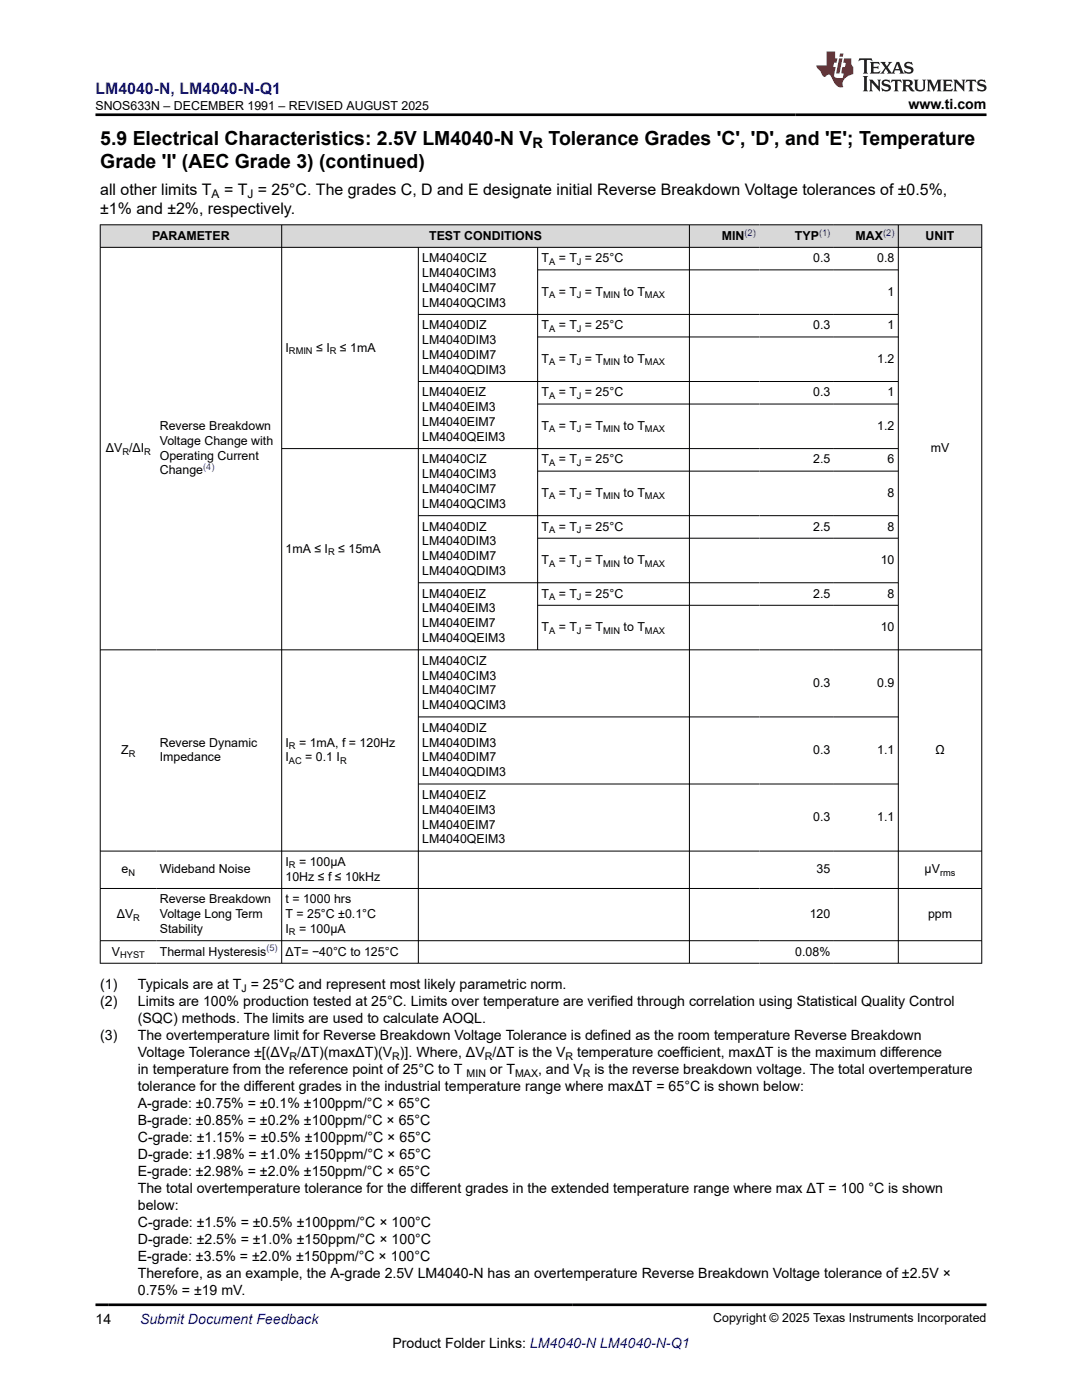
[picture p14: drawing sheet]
<svg xmlns="http://www.w3.org/2000/svg" width="216mm" height="279mm" viewBox="0 0 216 279" stroke-linecap="round" stroke-linejoin="round" font-family="sans-serif">
<defs><g id="words">
<g font-size="3.9">
<text x="20" y="28.8">5.9 Electrical Characteristics: 2.5V LM4040-N V</text>
<text x="109.5" y="28.8">Tolerance Grades 'C', 'D', and 'E'; Temperature</text>
<text x="20" y="33.5">Grade 'I' (AEC Grade 3) (continued)</text>
</g>
<text font-size="3.2" fill="#00f" x="19.1" y="18.7">LM4040-N, LM4040-N-Q1</text>
<g font-size="3.2">
<text x="20" y="38.9">all other limits T</text>
<text x="44.7" y="38.9">= T = 25°C. The grades C, D and E designate initial Reverse Breakdown Voltage tolerances of ±0.5%,</text>
<text x="20" y="42.8">±1% and ±2%, respectively.</text>
</g>
<text font-size="2.9" x="106.3" y="29.6">R</text>
<g font-size="2.8">
<text x="181.3" y="21.8">www.ti.com</text>
<text x="20" y="197.4">(1)</text>
<text x="27.5" y="197.4">Typicals are at T = 25°C and represent most likely parametric norm.</text>
<text x="20" y="200.8">(2)</text>
<text x="27.5" y="200.8">Limits are 100% production tested at 25°C. Limits over temperature are verified through correlation using Statistical Quality Control</text>
<text x="20" y="207.5">(3)</text>
<text x="27.5" y="204.2">(SQC) methods. The limits are used to calculate AOQL.</text>
<text x="27.5" y="207.5">The overtemperature limit for Reverse Breakdown Voltage Tolerance is defined as the room temperature Reverse Breakdown</text>
<text x="27.5" y="214.3">in temperature from the reference point of 25°C to T</text>
<text x="27.5" y="210.9">Voltage Tolerance ±[(ΔV /ΔT)(maxΔT)(V )]. Where, ΔV /ΔT is the V</text>
<text x="97.8" y="214.3">or T</text>
<text x="107.4" y="214.3">, and V</text>
<text x="115.2" y="210.9">temperature coefficient, maxΔT is the maximum difference</text>
<text x="118.6" y="214.3">is the reverse breakdown voltage. The total overtemperature</text>
<text x="27.5" y="217.7">tolerance for the different grades in the industrial temperature range where maxΔT = 65°C is shown below:</text>
<text x="27.5" y="221.1">A-grade: ±0.75% = ±0.1% ±100ppm/°C × 65°C</text>
<text x="27.5" y="224.5">B-grade: ±0.85% = ±0.2% ±100ppm/°C × 65°C</text>
<text x="27.5" y="227.9">C-grade: ±1.15% = ±0.5% ±100ppm/°C × 65°C</text>
<text x="27.5" y="231.3">D-grade: ±1.98% = ±1.0% ±150ppm/°C × 65°C</text>
<text x="27.5" y="234.6">E-grade: ±2.98% = ±2.0% ±150ppm/°C × 65°C</text>
<text x="27.5" y="238">The total overtemperature tolerance for the different grades in the extended temperature range where max ΔT = 100 °C is shown</text>
<text x="27.5" y="241.4">below:</text>
<text x="27.5" y="244.8">C-grade: ±1.5% = ±0.5% ±100ppm/°C × 100°C</text>
<text x="27.5" y="248.2">D-grade: ±2.5% = ±1.0% ±150ppm/°C × 100°C</text>
<text x="27.5" y="251.6">E-grade: ±3.5% = ±2.0% ±150ppm/°C × 100°C</text>
<text x="27.5" y="255">Therefore, as an example, the A-grade 2.5V LM4040-N has an overtemperature Reverse Breakdown Voltage tolerance of ±2.5V ×</text>
<text x="27.5" y="258.3">0.75% = ±19 mV.</text>
<text x="19.1" y="264.2">14</text>
<text x="78.3" y="269">Product Folder Links: LM4040-N LM4040-N-Q1</text>
</g>
<text font-size="2.8" fill="#00f" x="27.9" y="264.2">Submit Document Feedback</text>
<g font-size="2.5">
<text x="19.1" y="21.9">SNOS633N – DECEMBER 1991 – REVISED AUGUST 2025</text>
<text x="30.4" y="47.8">PARAMETER</text>
<text x="85.6" y="47.8">TEST CONDITIONS</text>
<text x="144" y="47.8">MIN</text>
<text x="158.6" y="47.8">TYP</text>
<text x="170.7" y="47.8">MAX</text>
<text x="184.7" y="47.8">UNIT</text>
<text x="84.2" y="52.3">LM4040CIZ</text>
<text x="108" y="52.3">T</text>
<text x="111.5" y="52.3">= T = 25°C</text>
<text x="162.3" y="52.3">0.3</text>
<text x="175" y="52.3">0.8</text>
<text x="84.2" y="55.3">LM4040CIM3</text>
<text x="84.2" y="58.2">LM4040CIM7</text>
<text x="108" y="59">T</text>
<text x="111.5" y="59">= T = T</text>
<text x="124.4" y="59">to T</text>
<text x="177.1" y="59">1</text>
<text x="84.2" y="61.2">LM4040QCIM3</text>
<text x="84.2" y="65.7">LM4040DIZ</text>
<text x="108" y="65.7">T</text>
<text x="111.5" y="65.7">= T = 25°C</text>
<text x="162.3" y="65.7">0.3</text>
<text x="177.1" y="65.7">1</text>
<text x="57" y="70.2">I</text>
<text x="63.1" y="70.2">≤ I</text>
<text x="67.8" y="70.2">≤ 1mA</text>
<text x="84.2" y="68.7">LM4040DIM3</text>
<text x="84.2" y="71.6">LM4040DIM7</text>
<text x="84.2" y="74.6">LM4040QDIM3</text>
<text x="108" y="72.4">T</text>
<text x="111.5" y="72.4">= T = T</text>
<text x="124.4" y="72.4">to T</text>
<text x="175" y="72.4">1.2</text>
<text x="84.2" y="79.1">LM4040EIZ</text>
<text x="84.2" y="82.1">LM4040EIM3</text>
<text x="108" y="79.1">T</text>
<text x="111.5" y="79.1">= T = 25°C</text>
<text x="162.3" y="79.1">0.3</text>
<text x="177.1" y="79.1">1</text>
<text x="31.9" y="85.8">Reverse Breakdown</text>
<text x="31.9" y="88.8">Voltage Change with</text>
<text x="84.2" y="85">LM4040EIM7</text>
<text x="84.2" y="88">LM4040QEIM3</text>
<text x="108" y="85.8">T</text>
<text x="111.5" y="85.8">= T = T</text>
<text x="124.4" y="85.8">to T</text>
<text x="175" y="85.8">1.2</text>
<text x="21.1" y="90.2">ΔV /ΔI</text>
<text x="31.9" y="91.7">Operating Current</text>
<text x="31.9" y="94.7">Change</text>
<text x="84.2" y="92.5">LM4040CIZ</text>
<text x="84.2" y="95.5">LM4040CIM3</text>
<text x="108" y="92.5">T</text>
<text x="111.5" y="92.5">= T = 25°C</text>
<text x="162.3" y="92.5">2.5</text>
<text x="177.1" y="92.5">6</text>
<text x="185.7" y="90.2">mV</text>
<text x="84.2" y="98.4">LM4040CIM7</text>
<text x="84.2" y="101.4">LM4040QCIM3</text>
<text x="108" y="99.2">T</text>
<text x="111.5" y="99.2">= T = T</text>
<text x="124.4" y="99.2">to T</text>
<text x="177.1" y="99.2">8</text>
<text x="84.2" y="105.9">LM4040DIZ</text>
<text x="108" y="105.9">T</text>
<text x="111.5" y="105.9">= T = 25°C</text>
<text x="162.3" y="105.9">2.5</text>
<text x="177.1" y="105.9">8</text>
<text x="57" y="110.3">1mA ≤ I</text>
<text x="67.5" y="110.3">≤ 15mA</text>
<text x="84.2" y="108.8">LM4040DIM3</text>
<text x="84.2" y="111.8">LM4040DIM7</text>
<text x="108" y="112.6">T</text>
<text x="111.5" y="112.6">= T = T</text>
<text x="124.4" y="112.6">to T</text>
<text x="175.7" y="112.6">10</text>
<text x="84.2" y="114.8">LM4040QDIM3</text>
<text x="84.2" y="119.3">LM4040EIZ</text>
<text x="108" y="119.3">T</text>
<text x="111.5" y="119.3">= T = 25°C</text>
<text x="162.3" y="119.3">2.5</text>
<text x="177.1" y="119.3">8</text>
<text x="84.2" y="122.2">LM4040EIM3</text>
<text x="84.2" y="125.2">LM4040EIM7</text>
<text x="108" y="126">T</text>
<text x="111.5" y="126">= T = T</text>
<text x="124.4" y="126">to T</text>
<text x="175.7" y="126">10</text>
<text x="84.2" y="128.2">LM4040QEIM3</text>
<text x="84.2" y="132.7">LM4040CIZ</text>
<text x="84.2" y="135.6">LM4040CIM3</text>
<text x="162.3" y="137.1">0.3</text>
<text x="175" y="137.1">0.9</text>
<text x="84.2" y="138.6">LM4040CIM7</text>
<text x="84.2" y="141.5">LM4040QCIM3</text>
<text x="31.9" y="149">Reverse Dynamic</text>
<text x="57" y="149">I</text>
<text x="59.7" y="149">= 1mA, f = 120Hz</text>
<text x="84.2" y="146">LM4040DIZ</text>
<text x="84.2" y="149">LM4040DIM3</text>
<text x="24.2" y="150.5">Z</text>
<text x="31.9" y="152">Impedance</text>
<text x="57" y="152">I</text>
<text x="60.9" y="152">= 0.1 I</text>
<text x="84.2" y="152">LM4040DIM7</text>
<text x="84.2" y="154.9">LM4040QDIM3</text>
<text x="162.3" y="150.5">0.3</text>
<text x="175" y="150.5">1.1</text>
<text x="186.7" y="150.5">Ω</text>
<text x="84.2" y="159.4">LM4040EIZ</text>
<text x="84.2" y="162.4">LM4040EIM3</text>
<text x="84.2" y="165.4">LM4040EIM7</text>
<text x="162.3" y="163.9">0.3</text>
<text x="175" y="163.9">1.1</text>
<text x="57" y="172.8">I</text>
<text x="59.7" y="172.8">= 100μA</text>
<text x="84.2" y="168.3">LM4040QEIM3</text>
<text x="24.3" y="174.3">e</text>
<text x="31.9" y="174.3">Wideband Noise</text>
<text x="57" y="175.8">10Hz ≤ f ≤ 10kHz</text>
<text x="162.9" y="174.3">35</text>
<text x="184.5" y="174.3">μV</text>
<text x="23.3" y="183.2">ΔV</text>
<text x="31.9" y="180.3">Reverse Breakdown</text>
<text x="31.9" y="183.2">Voltage Long Term</text>
<text x="57" y="180.3">t = 1000 hrs</text>
<text x="57" y="183.2">T = 25°C ±0.1°C</text>
<text x="161.6" y="183.2">120</text>
<text x="185.2" y="183.2">ppm</text>
<text x="22.3" y="190.7">V</text>
<text x="31.9" y="186.2">Stability</text>
<text x="31.9" y="190.7">Thermal Hysteresis</text>
<text x="57" y="186.2">I</text>
<text x="57" y="190.7">ΔT= −40°C to 125°C</text>
<text x="59.7" y="186.2">= 100μA</text>
<text x="158.7" y="190.7">0.08%</text>
<text x="142.3" y="263.9">Copyright © 2025 Texas Instruments Incorporated</text>
</g>
<g font-size="2.4">
<text x="42.2" y="39.6">A</text>
<text x="49.4" y="39.6">J</text>
</g>
<g font-size="2.1">
<text x="48.2" y="198">J</text>
<text x="57.8" y="211.5">R</text>
<text x="78.3" y="211.5">R</text>
<text x="93.1" y="214.9">MIN</text>
<text x="96.7" y="211.5">R</text>
<text x="102.8" y="214.9">MAX</text>
<text x="112.9" y="211.5">R</text>
<text x="116.3" y="214.9">R</text>
</g>
<g font-size="1.9" fill="#00f">
<text x="148.6" y="47">(2)</text>
<text x="163.4" y="47">(1)</text>
<text x="176.2" y="47">(2)</text>
<text x="40.5" y="93.9">(4)</text>
<text x="53.2" y="189.9">(5)</text>
</g>
<g font-size="1.9">
<text x="109.6" y="52.8">A</text>
<text x="115.1" y="52.8">J</text>
<text x="109.6" y="59.5">A</text>
<text x="115.1" y="59.5">J</text>
<text x="120.4" y="59.5">MIN</text>
<text x="128.7" y="59.5">MAX</text>
<text x="57.7" y="70.6">RMIN</text>
<text x="65.8" y="70.6">R</text>
<text x="109.6" y="66.2">A</text>
<text x="115.1" y="66.2">J</text>
<text x="109.6" y="72.9">A</text>
<text x="115.1" y="72.9">J</text>
<text x="120.4" y="72.9">MIN</text>
<text x="128.7" y="72.9">MAX</text>
<text x="109.6" y="79.6">A</text>
<text x="115.1" y="79.6">J</text>
<text x="109.6" y="86.3">A</text>
<text x="115.1" y="86.3">J</text>
<text x="120.4" y="86.3">MIN</text>
<text x="128.7" y="86.3">MAX</text>
<text x="24.4" y="90.7">R</text>
<text x="28.8" y="90.7">R</text>
<text x="109.6" y="93">A</text>
<text x="115.1" y="93">J</text>
<text x="109.6" y="99.7">A</text>
<text x="115.1" y="99.7">J</text>
<text x="120.4" y="99.7">MIN</text>
<text x="128.7" y="99.7">MAX</text>
<text x="109.6" y="106.4">A</text>
<text x="115.1" y="106.4">J</text>
<text x="65.5" y="110.8">R</text>
<text x="109.6" y="113.1">A</text>
<text x="115.1" y="113.1">J</text>
<text x="120.4" y="113.1">MIN</text>
<text x="128.7" y="113.1">MAX</text>
<text x="109.6" y="119.8">A</text>
<text x="115.1" y="119.8">J</text>
<text x="109.6" y="126.5">A</text>
<text x="115.1" y="126.5">J</text>
<text x="120.4" y="126.5">MIN</text>
<text x="128.7" y="126.5">MAX</text>
<text x="57.7" y="149.5">R</text>
<text x="25.7" y="151">R</text>
<text x="57.7" y="152.5">AC</text>
<text x="67.9" y="152.5">R</text>
<text x="57.7" y="173.3">R</text>
<text x="25.6" y="174.8">N</text>
<text x="187.6" y="174.8">rms</text>
<text x="26.6" y="183.7">R</text>
<text x="24" y="191.2">HYST</text>
<text x="57.7" y="186.7">R</text>
</g>
</g></defs>
<g fill="#d8d8d8">
<path d="M20 44.9h175.9v4.5h-175.9z" fill-rule="evenodd"/>
<path d="M20.1 44.9h36v4.4h-36z" fill-rule="evenodd"/>
<path d="M56.3 44.9h81.2v4.4h-81.2z" fill-rule="evenodd"/>
<path d="M137.6 44.9h13.9v4.4h-13.9z" fill-rule="evenodd"/>
<path d="M151.5 44.9h14.9v4.4h-14.9z" fill-rule="evenodd"/>
<path d="M166.4 44.9h12.8v4.4h-12.8z" fill-rule="evenodd"/>
<path d="M179.3 44.9h16.5v4.4h-16.5z" fill-rule="evenodd"/>
</g>
<g fill="none" stroke="#000" stroke-width=".2">
<path d="M19.9 44.9h176.1M19.9 49.4h176.1M20 44.8v147.5M56.2 44.8v147.5M83.5 49.4v142.9M107.3 49.4v80.4M107.3 53.9h72M137.6 44.8v147.5M179.2 44.8v147.5M195.9 44.8v147.5M83.5 62.8h95.8M83.5 76.1h95.8"/>
<path d="M107.3 67.2h72M56.2 89.5h123.1M107.3 80.6h72M107.3 94h72M83.5 102.9h95.8M83.5 116.3h95.8M107.3 107.4h72M19.9 129.7h176.1M107.3 120.8h72M83.5 143.1h95.8M83.5 156.5h95.8M19.9 169.9h176.1"/>
<path d="M19.9 177.3h176.1M19.9 187.7h176.1M19.9 192.2h176.1"/>
</g>
<path d="M171.5 11.6l-.2 .6 .5-.2h.6v.1v2.2l-.2 .4h1l-.2-.4v-2.2v-.1h.5l.6 .2-.2-.6zM173.6 12.4l.2 .3v1.6l-.2 .4h1.9l.1-.6a1.08 1.08 0 0 1-1.3 .2v-.7h.6l.4 .2v-.7l-.4 .2h-.6v-.5l.2-.2a1 1 0 0 1 1 .3l-.1-.5zM175.7 12.4l.9 1.1-1 1.2h.9l-.2-.2 .5-.8 .4 .8-.2 .2h1.6l-.2-.2 .2-.5h.9l.1 .5-.1 .2h.9l-.2-.4-.8-1.9h-.5l-.9 2.1-.9-1.1 .9-1h-.8l.2 .2-.4 .6-.4-.6 .2-.2zM179 12.8l.4 1h-.7zM180.7 12.5a.65 .65 0 0 0-.2 .7 .65 .65 0 0 0 .6 .5l.6 .1 .1 .3a.79 .79 0 0 1-.7 .4 .79 .79 0 0 1-.7-.5l.1 .7 .2-.1a.93 .93 0 0 0 1.1 0 .93 .93 0 0 0 .4-.9 1.46 1.46 0 0 0-1.2-.6l-.1-.3a1.09 1.09 0 0 1 1.2 .2l-.2-.6-.1 .1-.5-.2zM172.2 15.2l.2 .4v2.2l-.2 .4h1l-.2-.4v-2.2l.2-.4zM173.4 15.9l.2 .4v1.5l-.2 .4h.8l-.3-.4 .1-1.3 1.6 1.8v-2l.2-.4h-.7l.1 .2 .1 1.1-1.2-1.3zM176.2 16a.65 .65 0 0 0-.2 .8 .65 .65 0 0 0 .6 .4l.6 .2 .1 .2a.79 .79 0 0 1-.7 .4 .79 .79 0 0 1-.7-.5l.1 .7 .2-.1a.93 .93 0 0 0 1.1 .1 .93 .93 0 0 0 .4-1 1.46 1.46 0 0 0-1.2-.5l-.1-.4a1.09 1.09 0 0 1 1.2 .2l-.1-.6-.2 .1-.5-.1zM177.9 15.9l-.1 .6a.63 .63 0 0 1 .8-.3v1.6l-.3 .4h1l-.2-.4v-1.6a.66 .66 0 0 1 .8 .3l-.1-.6zM180 15.9l.2 .4v1.5l-.2 .4h1l-.2-.2-.1-.7h.5l.1 .2a.79 .79 0 0 0 1.2 .6l-1-.9a.61 .61 0 0 0 .6-.6 .61 .61 0 0 0-.5-.7zM180.8 16.2h.1a.47 .47 0 0 1 .5 .1 .47 .47 0 0 1 .1 .5l-.1 .1-.7 .1zM182.3 15.9l.2 .2a2.27 2.27 0 0 0 .4 2 1.04 1.04 0 0 0 1.7-.7v-1.3l.2-.2h-.8l.2 .4v1.1a.6 .6 0 0 1-.6 .6 .6 .6 0 0 1-.6-.6v-1.1l.3-.4zM184.9 15.9l.2 .4v1.5l-.2 .4h.8l-.3-.4v-1.4l.9 1.9 .9-1.9v1.4l-.3 .4h1l-.2-.4v-1.5l.2-.4h-.8l-.7 1.5-.6-1.5zM188.1 15.9l.2 .4v1.5l-.2 .4h1.9l.1-.6a1.09 1.09 0 0 1-1.3 .2v-.7h.6l.4 .2v-.6l-.4 .2h-.6v-.6l.2-.1a1.01 1.01 0 0 1 1 .3l-.1-.6zM190.2 15.9l.3 .4v1.5l-.3 .4h.8l-.2-.4v-1.3l1.6 1.8v-2l.2-.4h-.7l.2 .2v1.1l-1.2-1.3zM192.8 15.9l-.1 .6a.63 .63 0 0 1 .8-.3v1.6l-.3 .4h1l-.2-.4v-1.6a.66 .66 0 0 1 .8 .3l-.1-.6zM195.2 16a.65 .65 0 0 0-.2 .8 .65 .65 0 0 0 .6 .4l.6 .2 .2 .2a.79 .79 0 0 1-.7 .4 .79 .79 0 0 1-.7-.5l.1 .7 .2-.1a.93 .93 0 0 0 1 .1 .93 .93 0 0 0 .5-1 1.46 1.46 0 0 0-1.3-.5v-.4a1.09 1.09 0 0 1 1.2 .2l-.2-.6-.2 .1-.5-.1z" fill="#231f20"/>
<path d="M164.9 10.3v2.7h-2l.1 .4 .8 1a.95 .95 0 0 0 1 .9 .59 .59 0 0 1 .5-.4 .59 .59 0 0 1 .5 .3l.4 .8a1.59 1.59 0 0 0 2.1 1.4 1.61 1.61 0 0 1 1-2.3l1-.3-.1-1.5a1.59 1.59 0 0 1-.3-1.7h-1.5l-.2 .9h.6l-.2 .9h-.5l-.2 .9v.3l.4 .1-.1 .9h-.7a.73 .73 0 0 1-1-.7l.3-1.5h-.5l.1-.9h.5l.2-.9h-.5v-1.3zM167.4 11.6l-.6 3.1h.7l.6-3.1zM167.6 10.7l-.1 .6h.7l.1-.6z" fill="#ed1c24"/>
<path d="M19.1 22.9h177.8M19.1 260.4h177.8" fill="none" stroke="#000" stroke-width=".53"/>
<use href="#words"/>
</svg>
